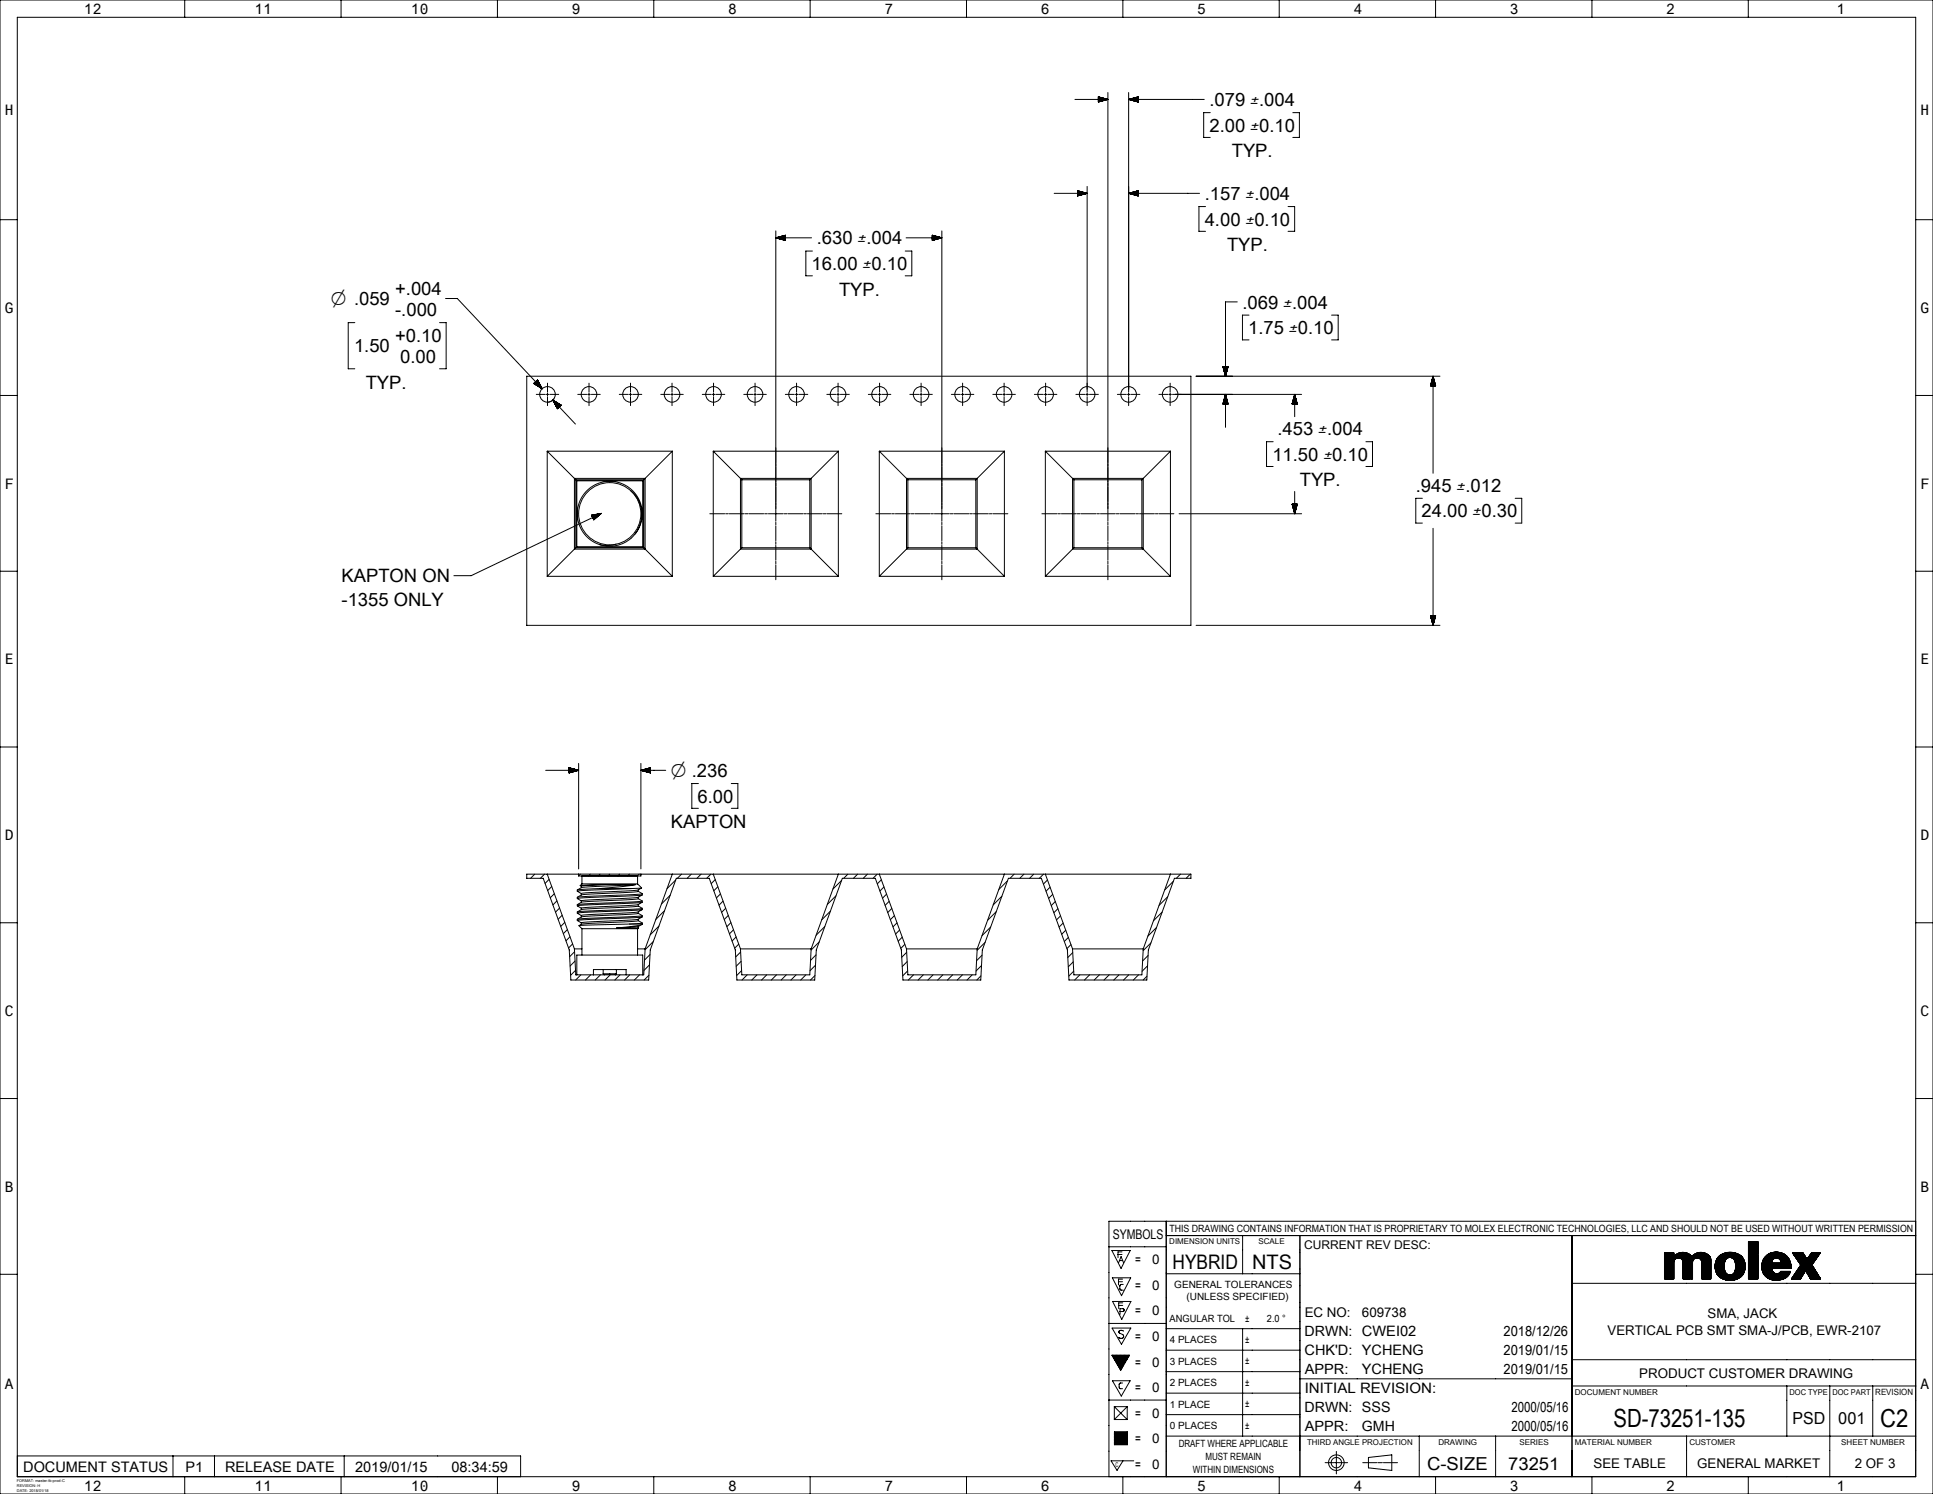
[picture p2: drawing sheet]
<svg xmlns="http://www.w3.org/2000/svg" width="559mm" height="432mm" viewBox="0 0 559 432" stroke-linecap="round" stroke-linejoin="round" font-family="sans-serif">
<defs><g id="words">
<text font-size="7.3" x="466.4" y="412.3">SD-73251-135</text>
<text font-size="7.2" x="543.6" y="412.3">C2</text>
<g font-size="5.8">
<text x="95.6" y="88.3">⌀ .059</text>
<text x="194" y="224.6">⌀ .236</text>
<text x="339" y="366.8">HYBRID</text>
<text x="361.9" y="366.8">NTS</text>
</g>
<g font-size="5.3">
<text x="349.6" y="30.7">.079</text>
<text x="349.6" y="38.1">2.00</text>
<text x="356.1" y="45.4">TYP.</text>
<text x="348.3" y="57.8">.157</text>
<text x="348.3" y="65.2">4.00</text>
<text x="236.1" y="70.7">.630</text>
<text x="354.7" y="72.6">TYP.</text>
<text x="234.6" y="78.1">16.00</text>
<text x="114.2" y="85.2">+.004</text>
<text x="242.6" y="85.4">TYP.</text>
<text x="359.2" y="89.2">.069</text>
<text x="114.2" y="91.3">-.000</text>
<text x="102.4" y="101.8">1.50</text>
<text x="114.2" y="98.7">+0.10</text>
<text x="360.8" y="96.6">1.75</text>
<text x="115.7" y="104.9">0.00</text>
<text x="105.7" y="112.3">TYP.</text>
<text x="369.3" y="125.8">.453</text>
<text x="367.8" y="133.2">11.50</text>
<text x="375.7" y="140.5">TYP.</text>
<text x="409.3" y="142.1">.945</text>
<text x="411" y="149.5">24.00</text>
<text x="98.7" y="168.3">KAPTON ON</text>
<text x="98.7" y="175.1">-1355 ONLY</text>
<text x="201.7" y="232">6.00</text>
<text x="194" y="239.4">KAPTON</text>
</g>
<text font-size="5.2" x="412.6" y="424.8">C-SIZE</text>
<text font-size="5.1" x="436" y="424.7">73251</text>
<g font-size="4.8">
<text x="518.2" y="411.6">PSD</text>
<text x="531.4" y="411.6">001</text>
</g>
<g font-size="4.7">
<text x="361.5" y="30.7">±.004</text>
<text x="361.5" y="38.1">±0.10</text>
<text x="360.1" y="57.8">±.004</text>
<text x="360.1" y="65.2">±0.10</text>
<text x="248" y="70.7">±.004</text>
<text x="249.5" y="78.1">±0.10</text>
<text x="371.1" y="89.2">±.004</text>
<text x="372.7" y="96.6">±0.10</text>
<text x="381.2" y="125.8">±.004</text>
<text x="382.7" y="133.2">±0.10</text>
<text x="421.2" y="142.1">±.012</text>
<text x="425.8" y="149.5">±0.30</text>
</g>
<g font-size="4.2">
<text x="24.3" y="4">12</text>
<text x="73.6" y="4">11</text>
<text x="118.8" y="4">10</text>
<text x="165.3" y="4">9</text>
<text x="210.5" y="4">8</text>
<text x="255.7" y="4">7</text>
<text x="300.9" y="4">6</text>
<text x="346.1" y="4">5</text>
<text x="391.3" y="4">4</text>
<text x="436.5" y="4">3</text>
<text x="481.7" y="4">2</text>
<text x="531" y="4">1</text>
<text x="1.4" y="33.2">H</text>
<text x="555.2" y="33.2">H</text>
<text x="1.4" y="90.4">G</text>
<text x="555.2" y="90.4">G</text>
<text x="1.4" y="141.2">F</text>
<text x="555.2" y="141.2">F</text>
<text x="1.4" y="192">E</text>
<text x="555.2" y="192">E</text>
<text x="1.4" y="242.8">D</text>
<text x="555.2" y="242.8">D</text>
<text x="1.4" y="293.6">C</text>
<text x="555.2" y="293.6">C</text>
<text x="1.4" y="344.4">B</text>
<text x="555.2" y="344.4">B</text>
<text x="1.4" y="401.6">A</text>
<text x="555.2" y="401.6">A</text>
<text x="6.7" y="425.3">DOCUMENT STATUS</text>
<text x="53.6" y="425.3">P1</text>
<text x="65.1" y="425.3">RELEASE DATE</text>
<text x="102.7" y="425.3">2019/01/15</text>
<text x="130.5" y="425.3">08:34:59</text>
<text x="24.3" y="430.8">12</text>
<text x="73.6" y="430.8">11</text>
<text x="118.8" y="430.8">10</text>
<text x="165.3" y="430.8">9</text>
<text x="210.5" y="430.8">8</text>
<text x="255.7" y="430.8">7</text>
<text x="300.9" y="430.8">6</text>
<text x="346.1" y="430.8">5</text>
<text x="391.3" y="430.8">4</text>
<text x="436.5" y="430.8">3</text>
<text x="481.7" y="430.8">2</text>
<text x="531" y="430.8">1</text>
</g>
<g font-size="4.1">
<text x="377.1" y="386.1">DRWN: CWEI02</text>
<text x="434.7" y="386.1">2018/12/26</text>
<text x="377.1" y="391.6">CHK'D: YCHENG</text>
<text x="434.7" y="391.6">2019/01/15</text>
<text x="377.2" y="397.1">APPR:</text>
<text x="393.7" y="397.2">YCHENG</text>
<text x="434.7" y="397.1">2019/01/15</text>
<text x="377.2" y="402.7">INITIAL REVISION:</text>
<text x="377.1" y="408.2">DRWN: SSS</text>
<text x="377.2" y="413.7">APPR:</text>
<text x="393.7" y="413.7">GMH</text>
<text x="437" y="408.2">2000/05/16</text>
<text x="437" y="413.7">2000/05/16</text>
</g>
<g font-size="3.9">
<text x="321.7" y="358.1">SYMBOLS</text>
<text x="328.2" y="365.4">=</text>
<text x="333.1" y="365.4">0</text>
<text x="328.2" y="372.8">=</text>
<text x="333.1" y="372.8">0</text>
<text x="328.2" y="380.2">=</text>
<text x="333.1" y="380.2">0</text>
<text x="377.2" y="380.6">EC NO:</text>
<text x="393.7" y="380.6">609738</text>
<text x="493.6" y="380.9">SMA, JACK</text>
<text x="328.2" y="387.6">=</text>
<text x="333.1" y="387.6">0</text>
<text x="464.7" y="385.8">VERTICAL PCB SMT SMA-J/PCB, EWR-2107</text>
<text x="328.2" y="395">=</text>
<text x="333.1" y="395">0</text>
<text x="473.9" y="398.2">PRODUCT CUSTOMER DRAWING</text>
<text x="328.2" y="402.3">=</text>
<text x="333.1" y="402.3">0</text>
<text x="328.2" y="409.7">=</text>
<text x="333.1" y="409.7">0</text>
<text x="328.2" y="417.1">=</text>
<text x="333.1" y="417.1">0</text>
<text x="328.2" y="424.5">=</text>
<text x="333.1" y="424.5">0</text>
<text x="460.7" y="424.4">SEE TABLE</text>
<text x="490.6" y="424.4">GENERAL MARKET</text>
<text x="536.2" y="424.4">2 OF 3</text>
</g>
<text font-size="3.5" x="377" y="360.9">CURRENT REV DESC:</text>
<g font-size="2.9">
<text x="338" y="356.1">THIS DRAWING CONTAINS INFORMATION THAT IS PROPRIETARY TO MOLEX ELECTRONIC TECHNOLOGIES, LLC AND SHOULD NOT BE USED WITHOUT WRITTEN PERMISSION</text>
<text x="339.5" y="372.2">GENERAL TOLERANCES</text>
<text x="343" y="375.9">(UNLESS SPECIFIED)</text>
<text x="338.1" y="382">ANGULAR TOL</text>
<text x="360" y="381.9">±</text>
<text x="366.3" y="382">2.0 °</text>
<text x="338.2" y="388.2">4 PLACES</text>
<text x="360" y="388.2">±</text>
<text x="338.2" y="394.4">3 PLACES</text>
<text x="360" y="394.4">±</text>
<text x="338.2" y="400.6">2 PLACES</text>
<text x="360" y="400.6">±</text>
<text x="338.2" y="406.8">1 PLACE</text>
<text x="360" y="406.8">±</text>
<text x="338.2" y="413">0 PLACES</text>
<text x="360" y="413">±</text>
<text x="340.7" y="418.3">DRAFT WHERE APPLICABLE</text>
<text x="344.8" y="425.7">WITHIN DIMENSIONS</text>
<text x="348.5" y="422">MUST REMAIN</text>
</g>
<text font-size="2.5" x="542.1" y="403.1">REVISION</text>
<g font-size="2.3">
<text x="338" y="359.6">DIMENSION UNITS</text>
<text x="363.8" y="359.6">SCALE</text>
<text x="455.3" y="403.1">DOCUMENT NUMBER</text>
<text x="517.3" y="403.1">DOC TYPE</text>
<text x="529.7" y="403.1">DOC PART</text>
<text x="377.8" y="417.6">THIRD ANGLE PROJECTION</text>
<text x="415.8" y="417.6">DRAWING</text>
<text x="439.2" y="417.6">SERIES</text>
<text x="455.3" y="417.6">MATERIAL NUMBER</text>
<text x="488.4" y="417.6">CUSTOMER</text>
<text x="532.3" y="417.6">SHEET NUMBER</text>
</g>
<text font-size="1.9" x="322.5" y="423.9">C</text>
<g font-size="1.1">
<text x="4.9" y="428.3">FORMAT: master-tb-prod-C</text>
<text x="4.9" y="429.7">REVISION: H</text>
<text x="4.9" y="431.1">DATE: 2018/01/18</text>
</g>
</g></defs>
<g fill="none" stroke="#000" stroke-width=".29">
<path d="M0 0h558.8v431.8h-558.8zM5 5h548.8v421.8h-548.8zM53.4 0v5M98.6 0v5M143.8 0v5M189 0v5M234.2 0v5M279.4 0v5M324.6 0v5M369.8 0v5M415 0v5M460.2 0v5"/>
<path d="M505.4 0v5M310.7 28.7h9.6M317.5 29.5h.1M317.5 28h.1M317.5 28l.2 .1M317.5 28.1h.5M317.5 28.2h.8M317.5 28.2l1.1 .1M317.5 28.3l1.4 .1M317.5 28.4h1.6M317.5 28.5h1.9M317.5 28.5l2.1 .1"/>
<path d="M317.5 28.6h2.4M317.5 28.7h2.7M317.5 28l2.8 .7M317.5 28v1.5M317.8 29.4h-.3M318.1 29.3l-.6 .1M318.4 29.2l-.9 .1M318.7 29.2h-1.2M318.9 29.1h-1.4M319.2 29l-1.7 .1M319.4 29h-1.9M319.7 28.9h-2.2"/>
<path d="M320 28.8l-2.5 .1M320.3 26.7v123.9M320.3 28.7l-2.8 .8M326.3 26.7v86.6M326.3 28.7h21.8M326.3 28.7l2.7 .8M326.4 28.7h2.6M326.6 28.8h2.4M326.7 28.6h2.3M326.8 28.9h2.2M326.9 28.6h2.1M327.1 29h1.9"/>
<path d="M327.1 28.5h1.9M327.3 29h1.7M327.4 28.4h1.6M327.6 29.1h1.4M327.7 28.4h1.3M327.9 29.2h1.1M328 28.3h1M328.2 29.2h.8M328.3 28.2h.7M328.5 29.3h.5M328.5 28.1h.5M328.7 29.4h.3"/>
<path d="M328.8 28.1h.2M329 29.5h.1M329 28h.1M329 28v1.5M329 28l-2.7 .7M349.9 32.6h-1.9v7.1h1.9M373.7 32.6h1.9v7.1h-1.9M304.7 55.9h9.6M311.5 55.1l2.8 .8M311.5 55.1v1.5M311.5 55.1l.1 .1M311.5 55.2h.4"/>
<path d="M311.5 55.3h.7M311.5 55.3l.9 .1M311.5 55.4h1.2M311.5 55.5h1.4M311.5 55.6h1.7M311.5 55.6l2 .1M311.5 55.7l2.3 .1M311.5 55.8h2.5M311.7 56.6h-.2M312 56.5h-.5M312.3 56.4l-.8 .1M312.6 56.3l-1.1 .1"/>
<path d="M312.8 56.3h-1.3M313 56.2l-1.5 .1M313.3 56.1l-1.8 .1M313.6 56.1h-2.1M313.9 56h-2.4M314.2 55.9l-2.7 .1M314.3 53.9v59.4M314.3 55.9l-2.8 .7M326.3 55.9h20.5M326.3 55.9l2.7 .7M326.4 55.9h2.6M326.6 55.8h2.4"/>
<path d="M326.7 56h2.3M326.7 55.8h2.3M326.9 56.1h2.1M327 55.7h2M327.2 56.1h1.8M327.3 55.6h1.7M327.5 56.2h1.5M327.6 55.5h1.4M327.8 56.3h1.2M327.9 55.4h1.1M328 56.3h1M328.2 55.4h.8"/>
<path d="M328.3 56.4h.7M328.4 55.3h.6M328.5 56.5h.5M328.6 55.2h.4M328.8 56.6h.2M328.9 55.2h.1M329 55.1v1.5M329 55.1l-2.7 .8M348.5 59.7h-1.9v7.2h1.9M372.4 59.7h1.9v7.2h-1.9M0 63.5h5M224.3 66.7v83.9"/>
<path d="M224.3 68.7h10.3M224.3 68.7l2.7 .8M224.5 68.8h2.5M224.5 68.7h2.5M224.7 68.8h2.3M224.7 68.6h2.3M224.9 68.9h2.1M225 68.5h2M225.2 69h1.8M225.3 68.5h1.7M225.5 69.1h1.5M225.6 68.4h1.4"/>
<path d="M225.8 69.1h1.2M225.8 68.3h1.2M226.1 69.2h.9M226.1 68.3h.9M226.4 69.3h.6M226.4 68.2h.6M226.5 69.3h.5M226.6 68.1h.4M226.8 69.4h.2M226.9 68h.1M227 68v1.5M227 68l-2.7 .7"/>
<path d="M234.9 72.6h-1.9v7.1h1.9M261.7 72.6h1.9v7.1h-1.9M261.9 68.7h10.4M269.5 68h.1M269.5 68.1h.4M269.5 68.1l.7 .1M269.5 68.2l1 .1M269.5 68.3h1.3M269.5 68.4h1.4M269.5 68.4l1.7 .1M269.5 68.5h2M269.5 68.6h2.3"/>
<path d="M269.5 68.6l2.6 .1M269.5 68l2.8 .7M269.5 68v1.5M269.7 69.4l-.2 .1M270 69.3l-.5 .1M270.2 69.3h-.7M270.5 69.2l-1 .1M270.8 69.1l-1.3 .1M271 69.1h-1.5M271.3 69h-1.8M271.6 68.9l-2.1 .1M271.9 68.8l-2.4 .1"/>
<path d="M272.1 68.8h-2.6M272.3 66.7v83.9M272.3 68.7l-2.8 .8M553.8 63.5h5M102.6 93.2h-1.9v13.4h1.9M127.1 93.2h1.9v13.4h-1.9M128.8 86.3h3.4l24.5 26M357.7 87.3h-3.4v21.4M361.1 91.1h-1.9v7.1h1.9M384.9 91.1h1.9v7.1h-1.9M0 114.3h5M152.3 108.7h192v72h-192z"/>
<path d="M154.3 110.9l2.4 1.4M154.3 110.9h.1M154.4 110.7l.6 .6M154.5 110.7l.7 .7M154.6 111l-.3-.2 .4 .3M154.7 110.5l1.3 1.4M154.7 110.5l1.5 1.5M154.8 110.4l1.6 1.7M154.8 110.4l1.8 1.9M154.9 110.3l1.7 1.8M155 110.2l1.5 1.6M155 114h2.6"/>
<path d="M155.1 110.2l1.2 1.4M155.1 110.1l1.1 1.2M155.1 110.1l1 1M155.2 110l.7 .9M155.2 110l.6 .6M155.3 109.9l.4 .5M155.4 109.9l.1 .2M155.4 109.8h.1M155.4 109.8l1.3 2.5M155.4 109.8l-1.1 1.1M155.5 111.6l-.9-1 1.1 1.1M157.9 114h.7"/>
<path d="M158.3 110.7v2.6M158.3 113.6v.8M158.3 114.7v2.5M158.9 114h2.6M159.8 115.6l6.5 7M159.8 115.6l1.4 2.5M159.8 115.6l2.4 1.5M159.9 115.7l1.8 1.9M160 116l1.6 1.8-1.5-1.7M160.1 115.8l1.7 1.8M160.1 115.2l-.9 .9-.9 .1M160.2 116.4l1.3 1.4"/>
<path d="M160.3 115.9l1.5 1.6M160.4 116.7l1 1.2-.9-1M160.6 116.1l1.3 1.4M160.7 117.2l.6 .8M160.8 117.4l.5 .6M160.8 116.2l1.2 1.2-1-1.1M160.9 117.7l.4 .3M161 117.9l.2 .2M161.2 118.1h.1M161.2 116.5l.8 .8M161.5 116.7l.6 .6M161.7 116.8l.4 .4"/>
<path d="M162 117l.2 .2M162.2 117.1h.1M162.2 117.1l-1 1M167 114h2.6M169.9 114h.7M170.3 110.7v2.6M170.3 113.6v.8M170.3 114.7v2.5M170.9 114h2.6M179 114h2.6M181.9 114h.7M182.3 110.7v2.6"/>
<path d="M182.3 113.6v.8M182.3 114.7v2.5M182.9 114h2.6M191 114h2.6M193.9 114h.7M194.3 110.7v2.6M194.3 113.6v.8M194.3 114.7v2.5M194.9 114h2.6M203 114h2.6M205.9 114h.7M206.3 110.7v2.6"/>
<path d="M206.3 113.6v.8M206.3 114.7v2.5M206.9 114h2.6M215 114h2.6M217.9 114h.7M218.3 110.7v2.6M218.3 113.6v.8M218.3 114.7v2.5M218.9 114h2.6M227 114h2.6M229.9 114h.7M230.3 110.7v2.6"/>
<path d="M230.3 113.6v.8M230.3 114.7v2.5M230.9 114h2.6M239 114h2.6M241.9 114h.7M242.3 110.7v2.6M242.3 113.6v.8M242.3 114.7v2.5M242.9 114h2.6M251 114h2.6M253.9 114h.7M254.3 110.7v2.6"/>
<path d="M254.3 113.6v.8M254.3 114.7v2.5M254.9 114h2.6M263 114h2.6M265.9 114h.7M266.3 110.7v2.6M266.3 113.6v.8M266.3 114.7v2.5M266.9 114h2.6M275 114h2.6M277.9 114h.7M278.3 110.7v2.6"/>
<path d="M278.3 113.6v.8M278.3 114.7v2.5M278.9 114h2.6M287 114h2.6M289.9 114h.7M290.3 110.7v2.6M290.3 113.6v.8M290.3 114.7v2.5M290.9 114h2.6M299 114h2.6M301.9 114h.7M302.3 110.7v2.6"/>
<path d="M302.3 113.6v.8M302.3 114.7v2.5M302.9 114h2.6M311 114h2.6M313.9 114h.7M314.3 113.6v.8M314.3 114.7v2.5M314.9 114h2.6M323 114h2.6M325.9 114h.7M326.3 113.6v.8M326.3 114.7v2.5"/>
<path d="M326.9 114h2.6M335 114h2.6M337.9 114h.7M338.3 110.7v2.6M338.3 113.6v.8M338.3 114.7v2.5M338.9 114h37.4M345.8 108.7h70.5M353.5 116.7h1.5M353.5 106h1.5M353.5 106l.8 2.7M353.5 106l.1 .1"/>
<path d="M353.6 116.6v.1M353.6 106v.4M353.6 116.4v.3M353.7 106v.7M353.7 116.1v.6M353.7 106l.1 .9M353.8 115.8v.9M353.8 106l.1 1.2M353.9 115.5v1.2M353.9 106v1.5M353.9 115.2v1.5M354 106v1.8"/>
<path d="M354 114.9v1.8M354 106l.1 2M354.1 114.7v2M354.1 106v2.3M354.1 114.5v2.2M354.2 106v2.5M354.2 114.2v2.5M354.3 114v9.5M354.3 114l-.8 2.7M354.3 114l.7 2.7M354.3 114.2v2.5M354.4 106l-.1 2.5"/>
<path d="M354.4 114.5v2.2M354.5 106l-.1 2.3M354.5 114.7v2M354.5 106v2M354.5 114.9v1.8M354.6 106l-.1 1.8M354.6 115.2v1.5M354.7 106l-.1 1.5M354.7 115.5v1.2M354.7 106v1.2M354.8 115.8v.9M354.8 106v.9"/>
<path d="M354.8 116.1v.6M354.9 106l-.1 .7M354.9 116.4v.3M355 106l-.1 .4M355 116.6v.1M355 106v.1M355 106l-.7 2.7M373.5 116.7h1.5M373.6 116.5v.2M373.7 116.3v.4M373.7 116v.7M373.8 115.7v1"/>
<path d="M373.9 115.4v1.3M373.9 115.2v1.5M374 114.9v1.8M374.1 114.7v2M374.2 114.4v2.3M374.2 114.1v2.6M374.3 114v6.4M374.3 114l-.8 2.7M374.3 114l.7 2.7M374.3 114.3v2.4M374.4 114.6v2.1M374.5 114.7v2"/>
<path d="M374.6 115v1.7M374.6 115.3v1.4M374.7 115.6v1.1M374.8 115.9v.8M374.9 116.2v.5M374.9 116.4v.3M375 116.6v.1M413.5 111.5h1.5M413.6 111.4v.1M413.6 111.1v.4M413.7 110.8v.7M413.8 110.6v.9"/>
<path d="M413.8 110.3v1.2M413.9 110.1v1.4M414 109.8v1.7M414.1 109.5v2M414.1 109.2v2.3M414.2 109v2.5M414.3 108.7v28.1M414.3 108.7l-.8 2.8M414.3 108.7l.7 2.8M414.3 108.8v2.7M414.4 109.1v2.4M414.5 109.4v2.1"/>
<path d="M414.5 109.7v1.8M414.6 110v1.5M414.7 110.3v1.2M414.7 110.4v1.1M414.8 110.7v.8M414.9 111v.5M415 111.3v.2M553.8 114.3h5M158.2 130.4h36.2M158.2 130.4v36.2M158.2 130.4l8.2 8.3M166.1 138.3h20.4v20.4h-20.4z"/>
<path d="M166.4 138.7h19.7M166.4 138.7v19.6M166.7 139h19.1v19h-19.1zM186.1 138.7v19.6M194.4 130.4v36.2M194.4 130.4l-8.3 8.3M206.2 130.4h36.2M206.2 130.4v36.2M206.2 130.4l8.2 8.3M214.1 138.3h20.4v20.4h-20.4zM214.4 138.7h19.7M214.4 138.7v19.6"/>
<path d="M224.3 129.4v4.3M234.1 138.7v19.6M242.4 130.4v36.2M242.4 130.4l-8.3 8.3M254.2 130.4h36.2M254.2 130.4v36.2M254.2 130.4l8.2 8.3M262.1 138.3h20.4v20.4h-20.4zM262.4 138.7h19.7M262.4 138.7v19.6M272.3 129.4v4.3M282.1 138.7v19.6"/>
<path d="M290.4 130.4v36.2M290.4 130.4l-8.3 8.3M302.2 130.4h36.2M302.2 130.4v36.2M302.2 130.4l8.2 8.3M310.1 138.3h20.4v20.4h-20.4zM310.4 138.7h19.7M310.4 138.7v19.6M320.3 129.4v4.3M330.1 138.7v19.6M338.4 130.4v36.2M338.4 130.4l-8.3 8.3"/>
<path d="M368 127.7h-1.9v7.1h1.9M394.9 127.7h1.9v7.1h-1.9M166.1 158.7l-7.9 7.9M166.4 158.3l-.3 .4M166.4 158.3h19.7M171 148.9l.7 1.3M171 148.9h.1M171.2 148.9l-.2 .1M171.6 148.8l-.5 .2M171.7 150.2h.1M171.8 148.8l-.7 .3M171.8 150.1l-.2 .1"/>
<path d="M172 150l-.4 .1M172.2 148.7l-1.1 .4M172.4 149.6l-.8 .5 .7-.4M172.8 148.6l-1.6 .6 1.2-.5M172.9 149.2l-1.4 .7 1.2-.6M173 148.5l-1.8 .9M173 149.1l-1.5 .7M173.1 148.5l-1.8 .9M173.3 148.8l-1.9 .9M173.5 148.7l-2.1 1M173.5 148.4l-2.2 1.1M173.8 148.4l-2.4 1.2"/>
<path d="M173.8 148.4l-37.6 18h-5M173.8 148.4l-2.8 .5M173.8 148.4l-2.1 1.8M178.1 157.3l-2.2 .4-2.4-.3M182.3 141.7l1.1 1.2 .9 1.4 1.1 3-.1 3.1-.5 1.7-.7 1.5a9.1 9.1 0 0 1-10.6 3.8M183.6 154.3a9.4 9.4 0 0 0-2.4-13.8 9.4 9.4 0 0 0-13.5 4.1 9.4 9.4 0 0 0 5.8 12.8M186.1 158.3l8.3 8.3M205.2 148.5h4.3M209.8 148.5h.7M210.8 148.5h4.3M214.4 158.3l-8.2 8.3M214.4 158.3h19.7"/>
<path d="M215.4 148.5h.8M216.5 148.5h4.3M221.1 148.5h.7M222.1 148.5h4.3M224.3 150.9v.8M224.3 152v4.3M224.3 156.6v.7M224.3 157.6v4.3M226.7 148.5h.8M227.8 148.5h4.3M232.4 148.5h.7M233.4 148.5h4.3"/>
<path d="M234.1 158.3l8.3 8.3M238 148.5h.8M239.1 148.5h4.3M253.2 148.5h4.3M257.8 148.5h.7M258.8 148.5h4.3M262.4 158.3l-8.2 8.3M262.4 158.3h19.7M263.4 148.5h.8M264.5 148.5h4.3M269.1 148.5h.7M270.1 148.5h4.3"/>
<path d="M272.3 150.9v.8M272.3 152v4.3M272.3 156.6v.7M272.3 157.6v4.3M274.7 148.5h.8M275.8 148.5h4.3M280.4 148.5h.7M281.4 148.5h4.3M282.1 158.3l8.3 8.3M286 148.5h.8M287.1 148.5h4.3M301.2 148.5h4.3"/>
<path d="M305.8 148.5h.7M306.8 148.5h4.3M310.4 158.3l-8.2 8.3M310.4 158.3h19.7M311.4 148.5h.8M312.5 148.5h4.3M317.1 148.5h.7M318.1 148.5h4.3M320.3 150.9v.8M320.3 152v4.3M320.3 156.6v.7M320.3 157.6v4.3"/>
<path d="M322.7 148.5h.8M323.8 148.5h4.3M328.4 148.5h.7M329.4 148.5h4.3M330.1 158.3l8.3 8.3M334 148.5h.8M335.1 148.5h4.3M340.9 148.5h35.4M373.5 145.7h1.5M373.5 145.7l.8 2.8M373.5 145.7l.1 .2M373.6 145.7l.1 .5"/>
<path d="M373.7 145.7v.8M373.8 145.7v1.1M373.8 145.7l.1 1.4M373.9 145.7v1.6M374 145.7v1.8M374 145.7l.1 2.1M374.1 145.7l.1 2.4M374.2 145.7v2.7M374.3 142v6.5M374.4 145.7l-.1 2.5M374.5 145.7l-.1 2.2M374.5 145.7v2"/>
<path d="M374.6 145.7v1.7M374.7 145.7l-.1 1.5M374.8 145.7l-.1 1.2M374.8 145.7v.9M374.9 145.7v.6M375 145.7l-.1 .4M375 145.7v.1M375 145.7l-.7 2.8M411.2 144h-1.9v7.2h1.9M414.3 152.7v28M438 144h1.9v7.2h-1.9M0 165.1h5"/>
<path d="M158.2 166.6h36.2M206.2 166.6h36.2M224.3 163.3v4.3M224.3 162.2v.8M254.2 166.6h36.2M272.3 163.3v4.3M272.3 162.2v.8M302.2 166.6h36.2M320.3 163.3v4.3M320.3 162.2v.8M413.5 178h1.5M413.5 178l.8 2.7"/>
<path d="M413.5 178l.1 .1M413.6 178v.4M413.7 178v.7M413.7 178l.1 .8M413.8 178v1.1M413.9 178v1.4M413.9 178l.1 1.7M414 178l.1 2M414.1 178v2.3M414.2 178v2.5M414.3 178v2.6M414.4 178v2.4"/>
<path d="M414.5 178v2.1M414.6 178l-.1 1.8M414.7 178l-.1 1.5M414.7 178v1.2M414.8 178l-.1 1M414.9 178l-.1 .7M414.9 178v.5M415 178v.2M415 178l-.7 2.7M553.8 165.1h5M345.8 180.7h70.5M0 215.9h5"/>
<path d="M553.8 215.9h5M157.7 222.6h9.6M164.5 221.9l2.8 .7M164.5 221.9v1.5M164.5 221.9h.1M164.5 221.9l.2 .1M164.5 222h.5M164.5 222.1h.8M164.5 222.1l1.1 .1M164.5 222.2l1.4 .1M164.5 222.3h1.6M164.5 222.4h1.9"/>
<path d="M164.5 222.4l2.1 .1M164.5 222.5h2.4M164.5 222.6h2.7M164.5 223.4h.1M164.8 223.3l-.3 .1M165.1 223.2l-.6 .1M165.4 223.2h-.9M165.7 223.1h-1.2M165.9 223h-1.4M166.2 222.9l-1.7 .1M166.4 222.9h-1.9M166.7 222.8h-2.2"/>
<path d="M167 222.7l-2.5 .1M167.3 220.6v30.5M167.3 222.6l-2.8 .8M185.3 220.6v30.5M185.3 222.6h7.2M185.3 222.6l2.7 .8M185.4 222.6h2.6M185.6 222.7h2.4M185.7 222.5h2.3M185.8 222.8h2.2M185.9 222.5h2.1M186.1 222.4h1.9"/>
<path d="M186.1 222.9h1.9M186.3 222.9h1.7M186.4 222.3h1.6M186.6 223h1.4M186.7 222.3h1.3M186.9 223.1h1.1M187 222.2h1M187.2 223.2h.8M187.3 222.1h.7M187.5 223.2h.5M187.5 222h.5M187.7 223.3h.3"/>
<path d="M187.8 222h.2M188 221.9h.1M188 223.4h.1M188 221.9v1.5M188 221.9l-2.7 .7M201.9 226.5h-1.9v7.1h1.9M211.4 226.5h1.9v7.1h-1.9M152.3 252.7h192v1.2h-4.8l-7.5 20.7-.5 8.7h-22.5l-.4-8.7-7.6-20.7h-9.5l-7.5 20.7-.5 8.7h-22.5l-.4-8.7-7.6-20.7h-9.5l-7.5 20.7-.5 8.7h-22.5l-.4-8.7-7.6-20.7h-9.5l-7.5 20.7-.5 8.7h-22.5l-.4-8.7-7.6-20.7h-4.7zM154.6 252.7l-1.2 1.2M157.4 252.7l-1.2 1.2M158.2 252.7l7.9 21.6M158.7 254.2l-1.1 1.1"/>
<path d="M159.5 256.2l-1.2 1.2M160.3 258.3l-1.2 1.2M166.9 257.2v.4M166.9 257.6l1.1 .7M167.3 252.6v.6M167.7 256h.1M167.8 256l.2 .1M167.8 252.6l-.5 .6M168 256.1v.5M168.1 258.7l-1.2 .6M168.1 256.5l-1.2 .7M168.2 255.5h16.1"/>
<path d="M168.2 255.5v-2.3h16.1v2.3M168.2 255.5l-.5 .5M170.6 252.6l-.5 .6M173.5 252.6l-.6 .6M173.5 256.8h9M173.5 256.8l-6.6 .4M174.9 255.7l-7.2 .3M174.9 255.7l-6.9 .4M174.9 255.7h8.9M176.3 252.6l-.5 .6M179.1 252.6l-.5 .6M181.9 252.6l-.5 .6"/>
<path d="M182.5 256.8l-12.7 .5-2.9 .3M183.8 255.7l-15.7 .8M183.8 255.7l-10.3 1.1M184.3 255.5l1.2 1.1M184.5 259.3l-16.5 1.1M184.5 257.2l-15.6 .9-.9 .1v.5M184.5 259.7l-15.7 1-.7 .1-1.2 .7M184.5 257.6l-16.4 1.1M184.5 257.2v.4M184.5 259.3v.4M184.5 257.6l1.1 .7M184.5 259.7l1.1 .7"/>
<path d="M184.8 252.6l-.6 .6M185.3 252.6v.6h-18M185.4 256.7l-.9 .5M185.5 256.6l-3 .2M185.6 258.7l-1.1 .6M185.6 258.3l-17.7 .9-1 .1v.4M185.7 258.6l-18.8 1.1 1.1 .7M185.7 258.3v.3M193.7 258.8l-2.5 2.5M194.4 252.7l-7.9 21.6M195.3 254.3l-2.5 2.5M197 252.7l-1.2 1.2"/>
<path d="M199.8 252.7l-1.2 1.2M202.7 252.7l-1.2 1.2M205.5 252.7l-1.2 1.2M206.2 252.7l7.9 21.6M206.8 254.2l-1.2 1.2M207.5 256.3l-1.2 1.2M208.3 258.4l-1.2 1.1M241.7 258.9l-2.5 2.5M242.4 252.7l-7.9 21.6M243.3 254.5l-2.5 2.5M245.1 252.7l-1.2 1.2M247.9 252.7l-1.2 1.2"/>
<path d="M250.8 252.7l-1.2 1.2M253.6 252.7l-1.2 1.2M254.2 252.7l7.9 21.6M254.8 254.3l-1.2 1.1M255.5 256.4l-1.1 1.1M256.3 258.4l-1.2 1.2M289.6 259l-2.5 2.5M290.4 252.7l-7.9 21.6M291.2 254.6l-2.5 2.5M293.2 252.7l-1.2 1.2M296 252.7l-1.2 1.2M298.8 252.7l-1.2 1.2"/>
<path d="M301.7 252.7l-1.2 1.2M302.2 252.7l7.9 21.6M302.8 254.3l-1.2 1.2M303.6 256.4l-1.2 1.2M304.3 258.5l-1.2 1.2M337.6 259.2l-2.5 2.5M338.4 252.7l-7.9 21.6M338.4 252.7l-.1 .1M339.2 254.7l-2.5 2.5M341.3 252.7l-1.2 1.2M344.1 252.7l-1.2 1.2M0 266.7h5"/>
<path d="M161 260.4l-1.2 1.1M161.8 262.5l-1.2 1.1M162.5 264.5l-1.2 1.2M163.3 266.6l-1.2 1.2M164 268.7l-1.1 1.1M164.8 270.7l-1.2 1.2M165.5 272.8l-1.1 1.2M166.1 274.3h2.1M166.1 274.3l.3 7.5h8.3M166.1 275.1l-1.4 1.4M166.2 277.8l-1.4 1.4M166.9 261.5v.3"/>
<path d="M166.9 263.6v.3M166.9 265.7v.4M166.9 264l1.1 .6M166.9 261.8l1.1 .7M167.4 267.5l.8 .9M168 260.4v.4M168 262.5v.4M168 264.6v.4M168.1 265l-1.2 .7M168.1 262.9l-1.2 .7M168.1 267.1l-.7 .4M168.2 268.4h16.1"/>
<path d="M168.2 268.4v7.6M178.2 268.2h6.3M182 267.1l-14.6 .4M182 267.1h3.7M184.3 274.3h2.2M184.3 268.4v7.6M184.5 265.7l-15.5 .9-1 .1v.4M184.5 263.6l1.1-.7-18.7 1.1M184.5 263.6l-16.5 1M184.5 267.8l-6.3 .4M184.5 268.2h.1M184.5 261.9l-16.4 1"/>
<path d="M184.5 263.6v.4l-.9 .1-15.5 .9M184.5 266.1l-16.4 1M184.5 261.4v.5M184.5 265.7v.4M184.5 267.8v.4M184.5 261.9l1.2 .6-18.8 1.1M184.5 264l1.1 .6M184.5 266.1l1.1 .6M184.5 268.2l-.2 .2M185.5 267.2l-1 .6M185.6 264.6l-18.7 1.1M185.6 265l-18.7 1 1.1 .7"/>
<path d="M185.6 265l-1.1 .7M185.6 266.7l-3.6 .4M185.6 260.4l-18.7 1.1M185.6 260.8l-18.7 1M185.6 260.8l-1.1 .7-.8 .1-15.7 .9M185.7 267.1l-1.7 .5-5.8 .6M185.7 260.4v.4M185.7 262.5v.4M185.7 264.6v.4M185.7 266.8v.3M186.5 274.3l-.4 7.5h-8.2M187.8 278.9l-1.6 1.6"/>
<path d="M187.9 275.9l-1.6 1.6M188.9 272.1l-2.4 2.4M190.5 267.7l-2.5 2.5M192.1 263.2l-2.5 2.5M209 260.4l-1.1 1.2M209.8 262.5l-1.2 1.2M210.5 264.6l-1.1 1.2M211.3 266.7l-1.2 1.1M212 268.7l-1.1 1.2M212.8 270.8l-1.2 1.2M213.6 272.9l-1.2 1.2M214.1 274.3h20.4"/>
<path d="M214.1 274.3l.3 7.5h19.7l.4-7.5M214.1 275.2l-1.4 1.4M214.2 277.8l-1.4 1.5M235.7 279l-1.5 1.6M235.9 276l-1.6 1.6M236.8 272.2l-2.3 2.4M238.4 267.8l-2.5 2.5M240.1 263.4l-2.6 2.5M257 260.5l-1.1 1.2M257.8 262.6l-1.2 1.1M258.6 264.6l-1.2 1.2M259.3 266.7l-1.2 1.2"/>
<path d="M260.1 268.8l-1.2 1.2M260.8 270.9l-1.1 1.1M261.6 272.9l-1.2 1.2M262.1 274.3h20.4M262.1 274.3l.3 7.5h19.7l.4-7.5M262.1 275.2l-1.4 1.5M262.2 277.9l-1.4 1.5M283.7 279.1l-1.5 1.5M283.9 276.1l-1.6 1.6M284.8 272.4l-2.3 2.3M286.4 267.9l-2.5 2.5M288 263.5l-2.5 2.5"/>
<path d="M305.1 260.6l-1.2 1.1M305.8 262.6l-1.1 1.2M306.6 264.7l-1.2 1.2M307.3 266.8l-1.1 1.2M308.1 268.9l-1.2 1.1M308.8 270.9l-1.1 1.2M309.6 273l-1.2 1.2M310.1 274.3h20.4M310.1 274.3l.3 7.5h19.7l.4-7.5M310.1 275.3l-1.4 1.4M310.3 278l-1.5 1.4M331.7 279.2l-1.5 1.5"/>
<path d="M331.9 276.2l-1.6 1.6M332.7 272.5l-2.2 2.3M334.3 268.1l-2.5 2.5M336 263.6l-2.6 2.5M553.8 266.7h5M166.4 280.5l-1.4 1.4M166.7 281.8v-5.8h19.1v5.8M167.9 281.8l-1.5 1.5M170.7 281.8l-1.5 1.5M171.5 281.8v-1.6h9.5v1.6M173.6 281.8l-1.5 1.5M174.4 281.4h3.8"/>
<path d="M174.4 281.4l.3 .4M174.4 280.2v1.2M174.7 281.8h3.2M176.4 281.8l-1.5 1.5M178.2 281.4l-.3 .4M178.2 280.2v1.2M179.2 281.8l-1.5 1.5M182.1 281.8l-1.5 1.5M184.9 281.8l-1.5 1.5M187.6 281.9l-1.4 1.4M214.4 280.5l-1.4 1.5M216 281.8l-1.5 1.5"/>
<path d="M218.8 281.8l-1.5 1.5M221.7 281.8l-1.5 1.5M224.5 281.8l-1.5 1.5M227.3 281.8l-1.5 1.5M230.1 281.8l-1.5 1.5M233 281.8l-1.5 1.5M235.6 282l-1.3 1.3M262.4 280.6l-1.4 1.4M264.1 281.8l-1.5 1.5M266.9 281.8l-1.5 1.5M269.7 281.8l-1.5 1.5M272.6 281.8l-1.5 1.5"/>
<path d="M275.4 281.8l-1.5 1.5M278.2 281.8l-1.5 1.5M281.1 281.8l-1.5 1.5M283.6 282l-1.2 1.3M310.4 280.7l-1.4 1.4M312.2 281.8l-1.5 1.5M315 281.8l-1.5 1.5M317.8 281.8l-1.5 1.5M320.7 281.8l-1.5 1.5M323.5 281.8l-1.5 1.5M326.3 281.8l-1.5 1.5M329.1 281.8l-1.5 1.5"/>
<path d="M331.6 282.1l-1.1 1.2M0 317.5h5M553.8 317.5h5M337.1 353v73.8M337.1 357.1h216.7M359.2 357.1v11M375.8 357.1v69.7M454.4 357.1v69.7M505.4 358.8v10.8M505.4 358.8h2.8M505.5 358.8l-.1 .1M505.6 358.8l-.2 .2"/>
<path d="M505.7 358.8l-.3 .3M505.8 358.8l-.4 .4M505.9 358.8l-.5 .5M506 358.8l-.6 .6M506.1 358.8l-.7 .7M506.2 358.8l-.8 .8M506.3 358.8l-.9 .9M506.5 358.8l-1.1 1.1M506.6 358.8l-1.2 1.2M506.8 358.8l-1.4 1.4M506.9 358.8l-1.5 1.5M507.1 358.8l-1.7 1.7"/>
<path d="M507.4 358.8l-2 2M507.5 358.8l-2.1 2.1M507.7 358.8l-2.3 2.3M507.8 358.8l-2.4 2.4M508 358.8l-2.6 2.6M508.1 358.8l-2.7 2.7M508.2 360l-2.8 2.8M508.2 359.9l-2.8 2.8M508.2 359.8l-2.8 2.8M508.2 359.7l-2.8 2.8M508.2 359.6l-2.8 2.8M508.2 359.5l-2.8 2.8"/>
<path d="M508.2 359.4l-2.8 2.8M508.2 359.3l-2.8 2.8M508.2 359.2l-2.8 2.8M508.2 359.1l-2.8 2.8M508.2 359l-2.8 2.8M508.2 358.9l-2.8 2.8M508.2 358.9l-2.8 2.7M508.2 358.8v10.8h-2.8M553.8 353h-233.2v73.8M0 368.3h5M320.6 360.4h16.5M321.4 361.4h5.3l-2.6 5.2z"/>
<path d="M321.6 369.3h5.3l-2.7 5.2zM321.6 376.2h5.3l-2.6 5.1zM323.2 362.6h1.2M323.3 370.5h1.2M323.4 377.3h1.2M323.4 364.8l.7-1.6 .7 1.6M323.6 364.3h.9M323.8 379.1h.8a.42 .42 0 0 0 .4-.4 .42 .42 0 0 0-.4-.5h-.8v1.7M324.4 361.8h-1.2v1.7M324.5 369.7h-1.2v1.7M324.6 376.6h-1.2v1.6M324.7 371.2l-.7 .1-.3 .4 .1 1 .9 .2"/>
<path d="M337.1 368.1h38.7M454.4 370.9h99.4M481.2 369.2l2.7-2.7-2.7 2.8M481.2 368.1l2.7-2.6-2.7 2.8M481.2 365.7l2.7-2.7-2.7 2.8M481.2 365l2.7-2.7-2.7 2.8M481.2 364.2l2.1-2.1-2.1 2.1M481.2 363.5l1.4-1.4-1.4 1.4M481.2 363.2l1.1-1.1-1.1 1.1M481.2 362.5l.4-.4-.4 .4M481.2 362.1h2.7M481.2 362.1v7.5"/>
<path d="M481.2 362.1v.1M481.3 362.1l-.1 .1M481.4 362.1l-.2 .2M481.4 369.6l2.5-2.4-2.4 2.4M481.7 362.1l-.5 .5M481.8 362.1l-.6 .7M481.9 362.1l-.7 .8M482 362.1l-.8 .8M482.1 362.1l-.9 1M482.4 362.1l-1.2 1.3M482.4 369.6l1.5-1.3-1.4 1.3M482.7 362.1l-1.5 1.5"/>
<path d="M482.8 362.1l-1.6 1.7M482.9 362.1l-1.7 1.8M483 362.1l-1.8 1.8M483.1 362.1l-1.9 2M483.2 369.6l.7-.6-.7 .6M483.4 362.1l-2.2 2.3M483.5 362.1l-2.3 2.4M483.7 362.1l-2.5 2.5M483.7 362.1l-2.5 2.6M483.8 362.1l-2.6 2.7M483.9 364.9a1.34 1.34 0 0 1 1.3-1.3 1.34 1.34 0 0 1 1.4 1.3M483.9 369.5l-.1 .1"/>
<path d="M483.9 369.4l-.3 .2M483.9 369.3l-.3 .3M483.9 369.2l-.4 .4M483.9 369.1l-.6 .5M483.9 368.8l-.9 .8M483.9 368.7l-1 .9M483.9 368.6l-1 1M483.9 368.5l-1.2 1.1M483.9 368.4l-1.3 1.2M483.9 368.1l-1.6 1.5M483.9 368l-1.7 1.6M483.9 367.9l-1.8 1.7"/>
<path d="M483.9 367.8l-1.9 1.8M483.9 367.7l-2 1.9M483.9 367.5l-2.1 2.1 2.1-2.1M483.9 367.4l-2.3 2.2M483.9 367.1l-2.6 2.5M483.9 366.9l-2.7 2.7M483.9 366.8l-2.7 2.7M483.9 366.6l-2.7 2.8M483.9 366.3l-2.7 2.8M483.9 366.2l-2.7 2.8M483.9 366.2l-2.7 2.7M483.9 366l-2.7 2.8"/>
<path d="M483.9 365.9l-2.7 2.8M483.9 365.8l-2.7 2.8M483.9 365.7l-2.7 2.7M483.9 365.6l-2.7 2.8M483.9 365.3l-2.7 2.8M483.9 365.2l-2.7 2.8M483.9 365.1l-2.7 2.7M483.9 365l-2.7 2.7M483.9 364.9l-2.7 2.8M483.9 364.9v4.7h-2.7M483.9 362.1v1.1a3.4 3.4 0 0 1 5.2 0 3.4 3.4 0 0 1 4.9-.3M483.9 362.9l-2.7 2.7"/>
<path d="M483.9 362.7l-2.7 2.8M483.9 362.7l-2.7 2.7M483.9 362.6l-2.7 2.7M483.9 362.4l-2.7 2.8M483.9 362.1l-2.7 2.8M483.9 364.8l-2.7 2.7M483.9 364.7l-2.7 2.7M483.9 364.6l-2.7 2.8M484 364.4l-2.8 2.8M484 364.3l-2.8 2.8M484.5 362.6l-3.3 3.3M484.7 362.5l-3.5 3.5"/>
<path d="M485 362.3l-3.8 3.8M485.2 362.2l-4 4M485.4 362.2l-4.2 4.1M485.5 362.1l-4.3 4.3M485.6 362.1l-4.4 4.4M485.8 362l-4.6 4.6M485.9 362l-4.7 4.7M486 362l-4.8 4.8M486.1 362l-4.9 4.9M486.3 362l-5.1 5.1M486.3 362l-1.7 1.7M486.4 364.2l1.8-1.8-1.8 1.8"/>
<path d="M486.5 362l-1.8 1.7M486.6 364.9v4.7h2.7M486.6 362l-1.7 1.6M486.6 362l-1.6 1.6M486.7 362l-1.6 1.6M486.9 362l-1.7 1.6M486.9 362l-1.5 1.6 1.6-1.6M487.1 362l-1.6 1.6M487.2 362l-1.6 1.6M487.3 362.1l-1.6 1.5M487.4 369.6l1.9-1.9-1.9 1.9M487.4 362.1l-1.7 1.6"/>
<path d="M487.5 362.1l-1.7 1.6M487.5 362.1l-1.6 1.6M487.6 362.1l-1.7 1.7M487.7 362.2l-1.7 1.6M487.8 362.2l-1.7 1.7 1.7-1.7M487.9 362.3l-1.7 1.7M488 362.3l-1.8 1.7M488 362.3l-1.7 1.8M488.1 369.6l1.2-1.1-1.2 1.1M488.1 362.4l-1.8 1.7M488.3 362.5l-1.9 1.8M488.4 362.5l-1.9 1.9"/>
<path d="M488.4 362.6l-1.9 1.9M488.5 362.6l-2 1.9M488.5 362.6l-2 2M488.6 362.7l-2.1 2M488.6 362.7l-2 2.1M488.7 362.8l-2.1 2.1M488.8 362.8l-2.2 2.2M488.8 369.6l.5-.4-.5 .4M488.8 362.9l-2.2 2.3 2.3-2.3M488.9 363l-2.3 2.3M489 363l-2.4 2.5M489 363.1l-2.4 2.4"/>
<path d="M489 363.1l-2.4 2.5M489.1 369.6l.2-.1-.2 .1M489.3 369.6v-4.7a1.34 1.34 0 0 1 1.3-1.3 1.34 1.34 0 0 1 1.4 1.3v4.7M489.3 369l-.6 .6M489.3 368.9l-.7 .7M489.3 368.8l-.9 .8M489.3 368.7l-.9 .9M489.3 368.6l-1 1M489.3 368.3l-1.3 1.3M489.3 368.2l-1.5 1.4M489.3 368l-1.6 1.6 1.6-1.6M489.3 367.9l-1.8 1.7"/>
<path d="M489.3 367.6l-2.1 2M489.3 367.4l-2.2 2.2M489.3 367.3l-2.4 2.3M489.3 367.2l-2.5 2.4M489.3 367l-2.6 2.6M489.3 366.9l-2.7 2.7 2.7-2.6M489.3 366.6l-2.7 2.9M489.3 366.4l-2.7 2.8M489.3 366.3l-2.7 2.8M489.3 366.3l-2.7 2.7M489.3 366.1l-2.7 2.8M489.3 365.8l-2.7 3"/>
<path d="M489.3 365.7l-2.7 2.8M489.3 365.7l-2.7 2.7M489.3 365.5l-2.7 2.8M489.3 365.4l-2.7 2.8M489.3 365.3l-2.7 2.8M489.3 365.2l-2.7 2.8M489.3 365.1l-2.7 2.8M489.3 369.6h.1M489.3 369.3l-.3 .3M489.3 364.8l-2.7 3M489.3 364.7l-2.7 2.8M489.3 364.5l-2.7 2.9"/>
<path d="M489.4 364.4l-2.8 2.9M489.5 364.2l-2.9 3M489.7 362.6l-3.1 3.2M490.2 362.3l-3.6 3.6 3.4-3.5M490.4 362.2l-3.8 3.9M490.7 362.1l-4.1 4.1 4-4M490.8 362.1l-4.2 4.3M490.8 363.6l1.7-1.5-1.6 1.5M491 362l-4.4 4.5M491.1 362l-4.5 4.5M491.2 362l-4.6 4.7M491.3 362l-4.7 4.8"/>
<path d="M491.5 362l-4.9 5 4.9-5M491.7 362l-5.1 5.1M491.7 364.2l1.8-1.7-1.7 1.7M491.8 362l-1.9 1.7M491.8 362l-1.6 1.6M491.9 362l-1.6 1.6M492 369.5l2.6-2.6-2.6 2.7M492 367.8l2.6-2.6-2.6 2.7M492 367l2.6-2.5-2.6 2.7M492.1 362l-1.7 1.6M492.2 362l-1.7 1.6M492.2 362l-1.5 1.6"/>
<path d="M492.3 362l-1.6 1.6M492.6 369.6l2-1.9-2 1.9M492.6 362.1l-1.6 1.5M492.7 362.1l-1.6 1.5M492.7 362.1l-1.5 1.6M492.8 362.1l-1.6 1.6M492.9 362.2l-1.6 1.5M493 362.2l-1.6 1.6M493 362.2l-1.5 1.6 1.6-1.5M493.2 362.3l-1.7 1.6M493.2 362.3l-1.6 1.7M493.3 362.4l-1.7 1.6"/>
<path d="M493.4 362.4l-1.7 1.7M493.6 362.5l-1.8 1.8M493.6 362.6l-1.7 1.7M493.7 362.6l-1.8 1.8M493.7 362.6l-1.8 1.9M493.8 362.7l-1.9 1.9M493.9 362.7l-1.9 2M493.9 362.8l-1.9 1.9M494 362.8l-2 2M494 362.9l.6 1.2M494 362.9l-2 2M494.1 362.9l-2.1 2.1"/>
<path d="M494.1 362.9l-2.1 2.2M494.2 363l-2.2 2.2M494.2 363.1l-2.2 2.2M494.2 363.1l-2.2 2.3M494.3 363.2l-2.3 2.3M494.3 369.6l.3-.2-.2 .2M494.3 363.2l-2.3 2.5 2.4-2.4M494.4 363.4l-2.4 2.4M494.4 363.4l-2.4 2.6M494.5 363.5l-2.5 2.5M494.5 363.6l-2.5 2.5M494.5 363.7l-2.5 2.6"/>
<path d="M494.5 363.8l-2.5 2.8M494.6 364l-2.6 2.7M494.6 364.1l-2.6 2.6M494.6 369.5l-.1 .1M494.6 369.2l-.4 .4M494.6 369.1l-.5 .5M494.6 369l-.6 .6M494.6 368.9l-.7 .7M494.6 368.8l-.8 .8M494.6 368.7l-1 .9M494.6 368.5l-1.1 1.1M494.6 368.4l-1.3 1.2"/>
<path d="M494.6 368.3l-1.3 1.3M494.6 368.2l-1.4 1.4M494.6 368.1l-1.6 1.5M494.6 368l-1.6 1.6M494.6 367.9l-1.7 1.7M494.6 367.8l-1.9 1.8M494.6 367.5l-2.2 2.1M494.6 367.4l-2.3 2.2M494.6 367.3l-2.3 2.3M494.6 367.2l-2.5 2.4M494.6 367.1l-2.6 2.5M494.6 366.8l-2.6 2.6"/>
<path d="M494.6 366.7l-2.6 2.6M494.6 366.6l-2.6 2.6M494.6 366.5l-2.6 2.6M494.6 366.4l-2.6 2.6M494.6 366.2l-2.6 2.7 2.6-2.6M494.6 366.1l-2.6 2.6M494.6 365.9l-2.6 2.7M494.6 365.9l-2.6 2.6M494.6 365.8l-2.6 2.6M494.6 365.6l-2.6 2.7M494.6 365.5l-2.6 2.7 2.6-2.6M494.6 365.3l-2.6 2.7"/>
<path d="M494.6 365l-2.6 2.7M494.6 364.9l-2.6 2.7M494.6 364.9l-2.6 2.6M494.6 364.7l-2.6 2.7M494.6 364.6l-2.6 2.7M494.6 364.3l-2.6 2.7M494.6 364.2l-2.6 2.7M494.6 364.1v5.5h-2.6M495.8 366.7l4.8-4.7-4.8 4.8M496.3 363.8a4.3 4.3 0 0 0 1 5.4M497.3 362.8l-1 1M497.3 362.8l-.9 .9"/>
<path d="M497.4 369.3l1.5-1.4-1.4 1.4M497.5 362.7l-1.1 1.1M497.7 362.5l-1.5 1.5M498 362.4l-1.9 1.9M498.1 362.4l-2 2M498.3 362.3l-2.3 2.2M498.4 366l-2.1 2.1M498.4 365.9l-2.1 2.2M498.4 366.1l-2 2.1M498.4 365.8l-2.1 2.2M498.4 366.2l-2 2.1M498.4 366.3l-2 2"/>
<path d="M498.4 365.7l-2.2 2.2M498.4 366.4l-1.9 2M498.4 365.5l-2.2 2.4M498.5 365.5l-2.4 2.3M498.5 366.5l-2 2M498.5 366.6l-2 1.9M498.5 362.2l-2.5 2.5M498.5 365.3l-2.4 2.4M498.5 366.6l-1.9 2M498.5 366.7l-1.8 2 1.8-1.9M498.5 365.2l-2.4 2.5M498.5 365.1l-2.4 2.5"/>
<path d="M498.5 366.9l-1.8 1.8M498.5 365l-2.5 2.5M498.5 367l-1.7 1.8M498.6 362.2l-2.7 2.6M498.6 367.1l-1.8 1.7M498.6 367.1l-1.8 1.8M498.6 364.8l-2.6 2.6M498.6 367.2l-1.7 1.7M498.6 364.6l-2.6 2.7M498.6 367.3l-1.5 1.8M498.7 364.5l-2.7 2.7M498.7 367.5l-1.6 1.6"/>
<path d="M498.7 364.4a1.47 1.47 0 0 1 1.4-1 1.47 1.47 0 0 1 1.4 1M498.7 364.4l-.3 1.6 .3 1.5M498.7 364.4l-2.8 2.8M498.7 362.1l-2.8 2.9M498.8 367.7l-1.6 1.5M498.8 367.7l-1.5 1.5M498.9 364.1l-3 3M498.9 362.1l-3 3M498.9 367.9l-1.4 1.5M499 368l-1.4 1.4M499 368.1l-1.3 1.4 1.4-1.4M499.1 362.1l-3.3 3.2"/>
<path d="M499.1 362l-3.3 3.3M499.2 368.2l-1.4 1.3M499.2 368.2l-1.3 1.3M499.3 368.2l-1.4 1.4M499.3 362l-3.5 3.5M499.3 368.3l-1.3 1.3M499.4 362l-3.6 3.6M499.4 368.3l-1.3 1.3M499.5 368.4l-1.3 1.3 1.3-1.3M499.5 362l-3.7 3.7M499.6 362l-3.8 3.8M499.6 368.4l-1.3 1.3"/>
<path d="M499.7 368.4l-1.3 1.4 1.4-1.3M499.8 362l-4 3.9M499.9 368.5l-1.4 1.3M499.9 361.9l-4.1 4.1M499.9 361.9l-4.1 4.2M500 368.5l-1.4 1.3M500 368.5l-1.3 1.4M500.1 361.9l-4.3 4.3M500.2 368.5l-1.5 1.4M500.2 361.9l-4.4 4.4M500.2 361.9l-4.4 4.5M500.3 368.5l-1.5 1.4"/>
<path d="M500.3 363.5l1.4-1.3-1.3 1.3M500.4 368.5l-1.5 1.4M500.4 361.9l-4.6 4.6M500.5 362l-4.7 4.6M500.5 368.4l-1.5 1.5M500.7 368.4l-1.6 1.6M500.8 362l-4.9 4.9M500.9 362l-5 5M501 362l-1.7 1.7M501.1 362l-1.6 1.5M501.2 362l-1.5 1.5M501.3 362.1l-1.5 1.4"/>
<path d="M501.4 362.1l-1.5 1.3M501.5 362.1l-1.4 1.3M501.5 364.4a3.2 3.2 0 0 1-.9 4 1.47 1.47 0 0 1-1.9-.9M501.5 362.1l-1.3 1.3M501.5 364.5l1.7-1.6-1.7 1.6M501.6 362.1l-1.4 1.3M501.8 362.2l-1.3 1.3M501.9 362.2l-1.3 1.3M502 362.3l-1.3 1.3M502.1 362.3l-1.3 1.3 1.3-1.3M502.2 362.4l-1.3 1.3M502.3 362.4l-1.4 1.3"/>
<path d="M502.3 362.4l-1.3 1.3M502.4 362.5l-1.4 1.3M502.5 362.5l-1.4 1.3M502.5 362.5l-1.3 1.4M502.6 362.6l-1.4 1.4M502.7 362.6l-1.4 1.5M502.8 362.7l-1.5 1.4M502.9 362.7l-1.5 1.5M503 362.8l-1.6 1.5M503 362.8l1 1M503 362.8a5.3 5.3 0 0 0-5.7 0M503.1 362.8l-1.6 1.6"/>
<path d="M503.2 363l-1.6 1.6M503.3 363l-1.7 1.7M503.3 363l-1.7 1.8M503.4 363.1l-1.8 1.8M503.5 363.1l-1.9 1.9M503.5 363.2l-1.8 1.8M503.5 363.2l-1.8 1.9M503.6 363.3l-1.9 1.9M503.6 363.3l-1.9 2M503.7 363.4l-2 2M503.7 363.4l-2 2.1M503.7 368.6l-.5 .5"/>
<path d="M503.8 363.5l-2.1 2.1 2.1-2M503.8 363.6l-2 2.2M503.9 363.7l-2.1 2.2M503.9 363.8l-2.1 2.2M504 368.2l-1.1 1.1M504 363.8l-2.2 2.3M504 363.8a4.1 4.1 0 0 1-.2 4.7 4.1 4.1 0 0 1-4.4 1.5l-2.1-.8M504 363.9l-2.2 2.3M504 363.9l-2.3 2.5 2.4-2.4M504.1 368l-1.5 1.5M504.1 364.1l-2.4 2.4M504.1 367.9l-1.6 1.6"/>
<path d="M504.1 364.2l-2.4 2.4M504.2 364.2l-2.5 2.6M504.2 364.3l-2.5 2.6M504.2 367.7l-2 1.9M504.2 364.4l-2.6 2.6M504.3 364.5l-2.7 2.7M504.3 367.5l-2.3 2.2M504.3 364.5l-2.7 2.8M504.3 364.6l-2.8 2.8M504.3 364.7l-2.9 2.9M504.3 367.3l-2.4 2.5M504.4 364.8l-3 3"/>
<path d="M504.4 367.2l-2.6 2.6M504.4 364.8l-5.2 5.2 1.6-1.7M504.4 364.9l-5.1 5.1M504.4 367.1l-2.8 2.8M504.4 365l-5 5M504.4 365.1l-4.8 4.9 4.9-4.8M504.4 366.9l-3 3M504.5 366.8l-3.2 3.1M504.5 365.3l-4.8 4.8M504.5 366.7l-3.3 3.3M504.5 365.4l-4.7 4.7M504.5 366.5l-3.5 3.5"/>
<path d="M504.5 365.5l-4.5 4.6M504.5 365.6l-4.4 4.5M504.5 366.3l-3.7 3.7M504.5 365.7l-4.3 4.4M504.5 366.2l-3.8 3.8M504.5 365.8l-4.2 4.3M504.5 366.1l-3.9 4M504.5 365.9l-4.1 4.2M504.5 366l-4 4.1M505.4 360.6l1.8-1.8-1.8 1.8M508.2 362.6l-2.8 2.8M508.2 362.4l-2.8 2.8"/>
<path d="M508.2 362.4l-2.8 2.7M508.2 362.3l-2.8 2.8M508.2 362.1l-2.8 2.8M508.2 362.1l-2.8 2.7M508.2 362l-2.8 2.8M508.2 361.8l-2.8 2.8M508.2 361.7l-2.8 2.8M508.2 361.7l-2.8 2.7M508.2 361.5l-2.8 2.8M508.2 361.4l-2.8 2.8M508.2 361.4l-2.8 2.7M508.2 361.2l-2.8 2.8"/>
<path d="M508.2 361.1l-2.8 2.8M508.2 361l-2.8 2.8M508.2 361l-2.8 2.7M508.2 360.8l-2.8 2.8M508.2 360.7l-2.8 2.8M508.2 360.7l-2.8 2.7M508.2 360.5l-2.8 2.8M508.2 360.4l-2.8 2.8M508.2 360.4l-2.8 2.7M508.2 360.2l-2.8 2.8M508.2 360.1l-2.8 2.8M508.2 369.5l-.1 .1"/>
<path d="M508.2 369.3l-.3 .3 .3-.2M508.2 369.2l-.4 .4M508.2 369.1l-.6 .5M508.2 369l-.6 .6M508.2 368.9l-.7 .7M508.2 368.8l-.9 .8M508.2 368.7l-.9 .9M508.2 368.6l-1 1M508.2 368.5l-1.2 1.1M508.2 368.4l-1.3 1.2M508.2 368.3l-1.3 1.3M508.2 368.2l-1.5 1.4"/>
<path d="M508.2 368.1l-1.6 1.5M508.2 368l-1.6 1.6M508.2 367.9l-1.8 1.7M508.2 367.8l-1.9 1.8M508.2 367.7l-2 1.9M508.2 367.6l-2 2M508.2 367.5l-2.2 2.1M508.2 367.4l-2.3 2.2M508.2 367.3l-2.3 2.3M508.2 367.2l-2.5 2.4M508.2 367.1l-2.6 2.5M508.2 367l-2.6 2.6"/>
<path d="M508.2 366.9l-2.8 2.7M508.2 366.8l-2.8 2.8M508.2 366.6l-2.8 2.8M508.2 366.6l-2.8 2.7M508.2 366.5l-2.8 2.8M508.2 366.3l-2.8 2.8M508.2 366.3l-2.8 2.7M508.2 366.2l-2.8 2.8M508.2 366l-2.8 2.8M508.2 365.9l-2.8 2.8M508.2 365.9l-2.8 2.7M508.2 365.7l-2.8 2.8"/>
<path d="M508.2 365.6l-2.8 2.8M508.2 365.6l-2.8 2.7M508.2 365.4l-2.8 2.8M508.2 365.3l-2.8 2.8M508.2 365.2l-2.8 2.8M508.2 365.1l-2.8 2.8M508.2 365l-2.8 2.8M508.2 364.9l-2.8 2.8M508.2 364.8l-2.8 2.8M508.2 364.7l-2.8 2.8M508.2 364.6l-2.8 2.8M508.2 364.5l-2.8 2.8"/>
<path d="M508.2 364.4l-2.8 2.8M508.2 364.3l-2.8 2.8M508.2 364.2l-2.8 2.8M508.2 364.1l-2.8 2.8M508.2 364l-2.8 2.8M508.2 363.9l-2.8 2.8M508.2 363.8l-2.8 2.8M508.2 363.7l-2.8 2.8M508.2 363.6l-2.8 2.8M508.2 363.5l-2.8 2.8M508.2 363.4l-2.8 2.7M508.2 363.3l-2.8 2.8"/>
<path d="M508.2 363.2l-2.8 2.8M508.2 363.1l-2.8 2.7M508.2 363l-2.8 2.8M508.2 362.9l-2.8 2.8M508.2 362.7l-2.8 2.8M508.2 362.7l-2.8 2.7M509.3 366.1l4.3-4.2-4.3 4.3M509.3 365.7l3.9-3.8-3.9 3.9M509.3 366.4l4.6-4.5-4.6 4.6M509.3 366.5l.5 1.6M509.3 366.8l4.9-4.8-4.8 4.8M509.6 367.8l2.8-2.7-2.7 2.7"/>
<path d="M509.8 368.1l.7 .9 .9 .6 1.6 .4M510.2 368.7l2-1.9-1.9 2M510.9 362.7l-.8 .8M511.2 362.5l-1.3 1.3M511.4 362.4l-1.6 1.6M511.4 369.6l1.7-1.6-1.6 1.6M511.6 362.3l-1.9 1.9M511.8 362.2l-2.2 2.2M511.8 362.2a4.1 4.1 0 0 0-2.5 4.3M511.9 362.2l-2.3 2.3M512.1 362.1l-2.6 2.6M512.2 364.9l-2.6 2.7"/>
<path d="M512.2 365l-2.6 2.6M512.2 364.8l-2.7 2.7M512.2 364.7l-2.7 2.7M512.2 366.9l-1.8 1.9M512.2 362l-2.7 2.8M512.2 367l-1.8 1.9M512.3 365.1l-2.7 2.6M512.3 364.5l-2.8 2.9M512.3 367.1l-1.9 1.8M512.3 367.1l-1.8 1.9M512.3 367.2l-1.8 1.8M512.3 364.3l-2.8 3"/>
<path d="M512.4 367.3l-1.8 1.8M512.4 367.4l-1.8 1.7M512.4 369.9l2.6-2.4-2.5 2.4M512.4 362l-3 3M512.4 367.4l-1.7 1.7M512.5 367.5l-1.7 1.7M512.5 362l-3.1 3.1M512.5 366.6l1.7-1.5-1.6 1.5M512.5 367.6l-1.6 1.7M512.5 365.1l-2.8 2.8M512.6 364a1.34 1.34 0 0 1 1.5-.3 1.34 1.34 0 0 1 .8 1.4h-2.7zM512.6 367.7l-1.7 1.6"/>
<path d="M512.6 362l-3.2 3.2M512.7 367.7l-1.6 1.7 1.6-1.6M512.7 365.1l-3 2.9M512.8 361.9l-3.5 3.5M512.8 367.8l-1.7 1.6M512.8 365.1l-3 3M512.8 367.9l-1.6 1.6M512.8 361.9l-3.5 3.6M512.9 367.9l-1.7 1.6M513 361.9l-3.7 3.7M513 368l-1.7 1.5M513 365.1l-3.2 3.1"/>
<path d="M513 370l2.7-2.5-2.6 2.5M513.1 365.1l-3.2 3.2M513.2 363.6l1.5-1.5-1.7 1.6M513.2 368.1l-1.7 1.5M513.3 368.1l-1.7 1.6M513.3 365.1l-3.3 3.3M513.3 361.9l-4 4M513.3 370l2.7-2.5-2.6 2.5M513.3 368.1l-1.6 1.6M513.4 365.1l-3.4 3.4M513.4 361.9l-4.1 4.1M513.4 368.1l-1.7 1.6"/>
<path d="M513.5 365.1l-3.4 3.4M513.5 368.1l-1.7 1.7M513.6 368.1l-1.7 1.7M513.6 365.1l-3.5 3.5M513.7 368.1l-1.7 1.7M513.7 365.1l-3.5 3.5M513.7 361.9l-4.4 4.4M513.8 368.1l-1.8 1.7M513.8 365.1l-3.6 3.6M513.9 365.1l-1.6 1.5M513.9 368.1l-1.8 1.8M514 361.9l-4.7 4.7"/>
<path d="M514 365.1l-1.6 1.5M514.1 366.6l3-2.9-3 2.9M514.1 361.9l-4.8 4.8M514.2 368l-1.9 1.9 1.7-1.8M514.3 365.1l-1.6 1.5M514.3 362l-4.9 4.9M514.4 365.1l-1.6 1.5M514.4 362l-5 5M514.5 362l-5.1 5.1M514.5 365.1l-1.6 1.5M514.6 365.1l-1.6 1.5M514.6 362l-5.2 5.2"/>
<path d="M514.7 364.2l1.5-1.4-1.5 1.5M514.7 365.1l-1.6 1.5M514.8 367.5h2.8l-.8 1.3-.8 .7M514.8 367.5h-.1M514.8 365.1l-1.6 1.5M514.8 362.1l-1.6 1.5M514.9 362.1l1.3 .7 1 1.1M514.9 362.1l-1.6-.2-1.5 .3M514.9 364.8l1.7-1.7-1.7 1.8M514.9 362.1l-1.5 1.5M515 362.1l-1.5 1.5M515.1 362.2l-1.5 1.4"/>
<path d="M515.1 369.8l2.3-2.3-2.5 2.4M515.1 367.5l-2.6 2.5M515.1 362.2l-1.4 1.4M515.2 367.5l-2.6 2.5M515.2 362.2l-1.4 1.4M515.3 362.2l-1.4 1.4M515.3 367.5l-2.6 2.5M515.4 362.3l-1.5 1.3M515.4 367.5l-2.6 2.5M515.4 362.3l-1.4 1.4M515.5 367.5l-2.6 2.5M515.5 362.3l-1.4 1.4"/>
<path d="M515.6 362.4l-1.4 1.4 1.4-1.4M515.7 362.4l-1.4 1.4M515.8 362.5l-1.4 1.4M515.8 367.5l-2.6 2.5M515.9 362.6l-1.4 1.4M516 362.6l-1.5 1.4M516 369.5l-1.4 .4-1.6 .1M516 362.6l-1.4 1.5M516.1 362.7l-1.5 1.4M516.1 367.5l-2.6 2.5M516.2 367.5l-2.6 2.5M516.3 362.8l-1.6 1.5"/>
<path d="M516.3 362.9l-1.5 1.5M516.3 367.5l-2.6 2.5M516.4 362.9l-1.6 1.6M516.4 367.5l-2.6 2.5M516.5 363l-1.6 1.6M516.5 367.5l-2.6 2.5M516.5 363.1l-1.6 1.6M516.7 363.2l-1.8 1.8M516.7 363.2l-3.4 3.4M516.7 363.3l-3.3 3.3M516.8 363.3l-3.3 3.3M516.8 367.5l-2.8 2.5"/>
<path d="M516.9 363.4l-3.3 3.2M516.9 363.5l-3.1 3.1M516.9 367.5l-2.5 2.5M517 363.6l-3.1 3M517 368.6l-.5 .5M517.1 367.5l-2.6 2.4M517.1 363.8l-2.9 2.8M517.1 367.5l-2.4 2.4M517.1 363.8l-2.7 2.8M517.2 363.9l-2.8 2.7M517.2 368.4l-.9 .9M517.2 363.9l.5 1.3 .1 1.4h-5.6a1.38 1.38 0 0 0 1 1.4 1.38 1.38 0 0 0 1.6-.5"/>
<path d="M517.2 364l-2.7 2.6M517.2 367.5l-2.5 2.4M517.2 364l-2.5 2.6M517.3 364.1l-2.5 2.5M517.3 364.2l-2.5 2.4M517.3 368.1l-1.3 1.4M517.3 364.2l-2.3 2.4M517.4 364.3l-2.3 2.3M517.4 364.4l-2.3 2.2M517.4 364.5l-2.1 2.1M517.4 367.9l-1.6 1.7M517.5 364.5l-2.1 2.1"/>
<path d="M517.5 364.6l-2 2M517.5 367.7l-1.9 1.9M517.5 364.7l-1.9 1.9M517.5 367.6l-2 2.1M517.5 367.5l-2.4 2.3M517.5 364.8l-1.8 1.8M517.6 364.9l-1.8 1.7M517.6 367.5l-2.3 2.2M517.6 364.9l-1.7 1.7M517.6 365l-1.6 1.6M517.6 365.1l-1.5 1.5M517.7 365.2l-1.5 1.4"/>
<path d="M517.7 365.2l-1.4 1.4M517.7 365.3l-1.3 1.3M517.7 365.4l-1.2 1.2M517.7 365.5l-1.1 1.1M517.7 365.6l-1 1M517.8 365.7l-1 .9M517.8 365.7l-.9 .9M517.8 365.8l-.8 .8M517.8 365.9l-.7 .7M517.8 366.1l-.6 .5M517.8 366.1l-.5 .5M517.8 366.2l-.4 .4"/>
<path d="M517.8 366.3l-.3 .3M517.8 366.4l-.2 .2M517.8 366.5l-.1 .1M517.9 369.6h2.6l1.5-2.4 1.4 2.4M518.3 362.1l-.1 .1M518.4 362.1l-.1 .1M518.5 362.1l-.2 .2M518.6 362.1l-.3 .2M518.7 362.1l-.3 .3M518.7 362.9l.9-.8-.8 .8M518.9 362.1l-.4 .4M519 362.1l-.5 .5"/>
<path d="M519.1 362.1l-.5 .6M519.1 363.5l1.5-1.4-1.4 1.4M519.2 367.7l5.6-5.6-5.7 5.7M519.2 362.1l-.6 .6M519.3 362.1l-.7 .7M519.4 362.1l-.7 .7M519.6 364.2l1.8-1.7-1.7 1.8M519.7 362.1l-.9 .9M519.8 362.1l-.9 1M519.9 362.1l-1 1.1 1.1-1.1M520 364.8l1.8-1.7-1.7 1.8M520.1 362.1l-1.1 1.2"/>
<path d="M520.2 362.1l-1.2 1.2M520.3 362.1l-1.2 1.3M520.3 365.3l1.8-1.7-1.7 1.7M520.4 362.1l-1.3 1.3M520.6 369.5l-.1 .1M520.7 362.1l-1.5 1.5M520.8 369.2l-.5 .4M520.8 362.1l-1.5 1.6M521 362.1l-1.7 1.7M521 368.9l-.8 .7M521.1 368.7l-.9 .9M521.1 362.1l-1.7 1.8"/>
<path d="M521.2 362.1h-3l2.4 3.5-2.7 4M521.2 362.1l1.2 1.9 1.3-1.9h2.5M521.2 362.1l-1.8 1.8M521.3 362.2l-1.8 1.8M521.3 368.4l-1.3 1.2M521.3 362.3l-1.7 1.8M521.4 362.4l-1.8 1.8M521.5 368.1l-1.6 1.5M521.5 362.5l-1.8 1.9M521.5 362.6l-1.7 1.8M521.6 362.7l-1.8 1.8M521.6 362.7l-1.7 1.8"/>
<path d="M521.6 362.8l-1.7 1.8M521.7 362.9l-1.8 1.8M521.7 362.9l-1.7 1.8M521.8 367.6l-2 2 1.9-1.8M521.8 363l-1.8 1.8M521.9 363.2l-1.8 1.8M521.9 363.3l-1.7 1.7M521.9 363.3l-1.7 1.8M522 363.4l-1.7 1.8 1.7-1.8M522.1 363.6l-1.6 1.8 1.7-1.7M522.2 367.6l1.8-1.7-1.8 1.8M522.2 363.7l-1.7 1.8"/>
<path d="M522.3 363.8l-1.7 1.8M522.3 363.9l-1.9 1.9M523.1 369.1l1.8-1.7-1.8 1.8M523.5 362.3l.3-.2-.4 .4M523.6 369.6l1.7-1.6-1.6 1.6M523.8 365.6l2.5 4h-2.9M523.8 365.6l-1.7 1.8M523.9 365.7l-1.8 1.8M523.9 362.1l-.8 .8M523.9 365.5l-1.9 1.8M523.9 365.8l-1.7 1.7M524 362.1l-1.2 1.2"/>
<path d="M524 365.9l-1.7 1.8M524.1 366l-1.8 1.8M524.1 366l-1.7 1.9M524.1 362.1l-1.6 1.6M524.1 366.1l-1.7 1.8M524.2 365.1l-4.6 4.5M524.2 366.2l-1.8 1.8M524.2 362.1l-3.9 3.9M524.2 366.3l-1.7 1.7M524.3 366.3l-1.8 1.8M524.3 366.4l-1.7 1.8M524.3 362.1l-4.2 4.3"/>
<path d="M524.3 366.5l-1.7 1.7M524.3 369.6l1.3-1.1-1.2 1.1M524.4 366.5l-1.8 1.8M524.4 366.6l-1.7 1.8M524.4 362.1l-4.6 4.6M524.5 364.7l-5 4.9M524.5 366.6l-1.8 1.8M524.5 366.7l-1.8 1.8M524.5 362.1l-4.8 4.8M524.5 366.8l-1.7 1.8M524.6 366.8l-1.7 2M524.6 364.5l-5.2 5.1"/>
<path d="M524.6 362.1l-5.2 5.2M524.7 367l-1.8 1.8M524.7 367.1l-1.8 1.8M524.8 367.1l-1.8 1.8M524.8 367.2l-1.8 1.8M524.8 367.3l-1.7 1.8M524.9 364.1l-5.6 5.5M524.9 362.1l-6.1 6.1M525 367.5l-1.8 1.8M525 367.6l-1.7 1.8M525 362.1l-6.4 6.5M525.1 369.6l.7-.7-.7 .7"/>
<path d="M525.1 367.6l-1.8 1.9M525.1 367.7l-1.8 1.9M525.2 362.1l-6.9 6.8M525.2 363.7l-6 5.9M525.2 367.8l-1.8 1.8M525.2 362.1l-7 7M525.2 367.9l-1.7 1.7M525.3 363.5l-6.2 6.1M525.3 362.1l-7.3 7.4M525.3 368.1l-1.5 1.5M525.4 368.2l-1.4 1.4 1.4-1.4M525.5 368.3l-1.4 1.3"/>
<path d="M525.5 368.3l-1.3 1.3M525.6 363.1l-6.6 6.5M525.6 368.5l-1.1 1.1M525.6 362.1l-7.7 7.5M525.7 368.6l-1.1 1M525.7 368.6l-1 1M525.7 368.7l-.9 .9M525.7 362.1l-7.5 7.5M525.8 368.8l-.9 .8M525.9 362.7l-7 6.9M525.9 362.1l-7.6 7.5M525.9 369l-.7 .6"/>
<path d="M525.9 362.1l-7.5 7.5M525.9 369.1l-.5 .5M526 369.1l-.6 .5M526 369.2l-.5 .4M526 362.1l-7.5 7.5M526.1 369.2l-.4 .4 .4-.3M526.1 369.6h.1M526.1 369.4l-.3 .2M526.1 362.3l-7.3 7.3M526.2 369.4l-.2 .2M526.2 362.1l-7.6 7.5M526.2 362.1l-7.5 7.5"/>
<path d="M526.2 362.1l-2.4 3.5M553.8 368.3h5M320.6 382.5h16.5M321.4 391.7h5.1l-2.5 4.4zM321.5 383.8h5.4l-2.7 4.7zM321.6 399.1h5.1l-2.6 4.4zM321.6 391.7l-.1 .1M322 391.7l-.3 .3M322.4 391.7l-.6 .6M322.8 391.7l-.9 .8M323.2 391.7l-1.1 1.1M323.5 391.7l-1.3 1.3"/>
<path d="M323.9 391.7l-1.5 1.6M324.3 391.7l-1.8 1.8M324.3 395.5l-.4 .4M324.5 399.7l-.7 .1-.3 .4 .1 1 .9 .2M324.7 391.7l-2.1 2M324.8 384.7a.7 .7 0 0 0-.8-.2 .7 .7 0 0 0-.5 .7l1 .5a.7 .7 0 0 1 .1 1.1 .7 .7 0 0 1-1.1-.2l-.1-.1M324.8 394.6l-1 1.1M325.1 391.7l-2.3 2.3M325.3 393.7l-1.7 1.7M325.4 391.7l-2.5 2.5M325.8 391.7l-2.7 2.8M325.9 392.8l-2.4 2.4"/>
<path d="M326.2 391.7l-3 3M326.4 391.9l-3.1 3.1M337.1 384h38.7M337.1 390.2h38.7M337.1 396.4h38.7M359.2 384v31.1M375.8 398.5h78.6M454.4 393h99.4M320.6 404.6h16.5M322.1 406.6h3.8M322.1 406.6v3.7M322.1 410.3h3.8"/>
<path d="M322.1 406.6l3.8 3.7M322.2 413.8h3.7v3.8h-3.7zM322.2 415h3.7M322.2 414.5h3.7M322.2 417.3h3.7M322.2 415.2h3.7M322.2 415.7h3.7M322.2 416.7h3.7M322.2 417.4h3.7M322.2 414h3.7M322.2 417.2h3.7M322.2 415.8h3.7"/>
<path d="M322.2 414.1h3.7M322.2 417h3.7M322.2 415.6h3.7M322.2 414.8h3.7M322.2 416.2h3.7M322.2 415.3h3.7M322.2 414.6h3.7M322.2 415.5h3.7M322.2 417.1h3.7M322.2 416.8h3.7M322.2 414.2h3.7M322.2 416.6h3.7"/>
<path d="M322.2 416.1h3.7M322.2 414.7h3.7M322.2 416h3.7M322.2 416.5h3.7M322.2 415.1h3.7M322.2 416.3h3.7M322.2 414.3h3.7M325.9 406.6v3.7M325.9 406.6l-3.8 3.7M337.1 415.1h216.7M337.1 402.6h38.7M337.1 408.9h38.7"/>
<path d="M386.3 419.5v2.7M410.3 415.1v11.7M432.4 415.1v11.7M454.4 400.6h99.4M487.6 415.1v11.7M516.5 400.6v14.5M529 400.6v26.2M541.4 400.6v14.5M5 420.8h145.5v6M50 420.8v6M53.4 426.8v5M62 420.8v6"/>
<path d="M98.6 426.8v5M99.5 420.8v6M143.8 426.8v5M189 426.8v5M234.2 426.8v5M279.4 426.8v5M324.6 426.8v5M324.6 422.2l-1.7 2.8-1.7-2.8h6.5M369.8 426.8v5M383.1 422.7h2.7M386 422.7h.7M386.3 422.4v.7"/>
<path d="M386.3 423.3v2.7M386.9 422.7h2.7M393.9 422.7h4.1M395.6 421.2l6.7-.7v4.5l-6.7-.8zM398.3 422.7h1.3M399.9 422.7h4.1M415 426.8v5M460.2 426.8v5M505.4 426.8v5"/>
<circle cx="158.3" cy="114" r="2.25"/>
<circle cx="170.3" cy="114" r="2.25"/>
<circle cx="182.3" cy="114" r="2.25"/>
<circle cx="194.3" cy="114" r="2.25"/>
<circle cx="206.3" cy="114" r="2.25"/>
<circle cx="218.3" cy="114" r="2.25"/>
<circle cx="230.3" cy="114" r="2.25"/>
<circle cx="242.3" cy="114" r="2.25"/>
<circle cx="254.3" cy="114" r="2.25"/>
<circle cx="266.3" cy="114" r="2.25"/>
<circle cx="278.3" cy="114" r="2.25"/>
<circle cx="290.3" cy="114" r="2.25"/>
<circle cx="302.3" cy="114" r="2.25"/>
<circle cx="314.3" cy="114" r="2.25"/>
<circle cx="326.3" cy="114" r="2.25"/>
<circle cx="338.3" cy="114" r="2.25"/>
<circle cx="176.3" cy="148.5" r="9"/>
<circle cx="386.3" cy="422.7" r="2.25"/>
<circle cx="386.3" cy="422.7" r="1.5"/>
</g>
<use href="#words"/>
</svg>
